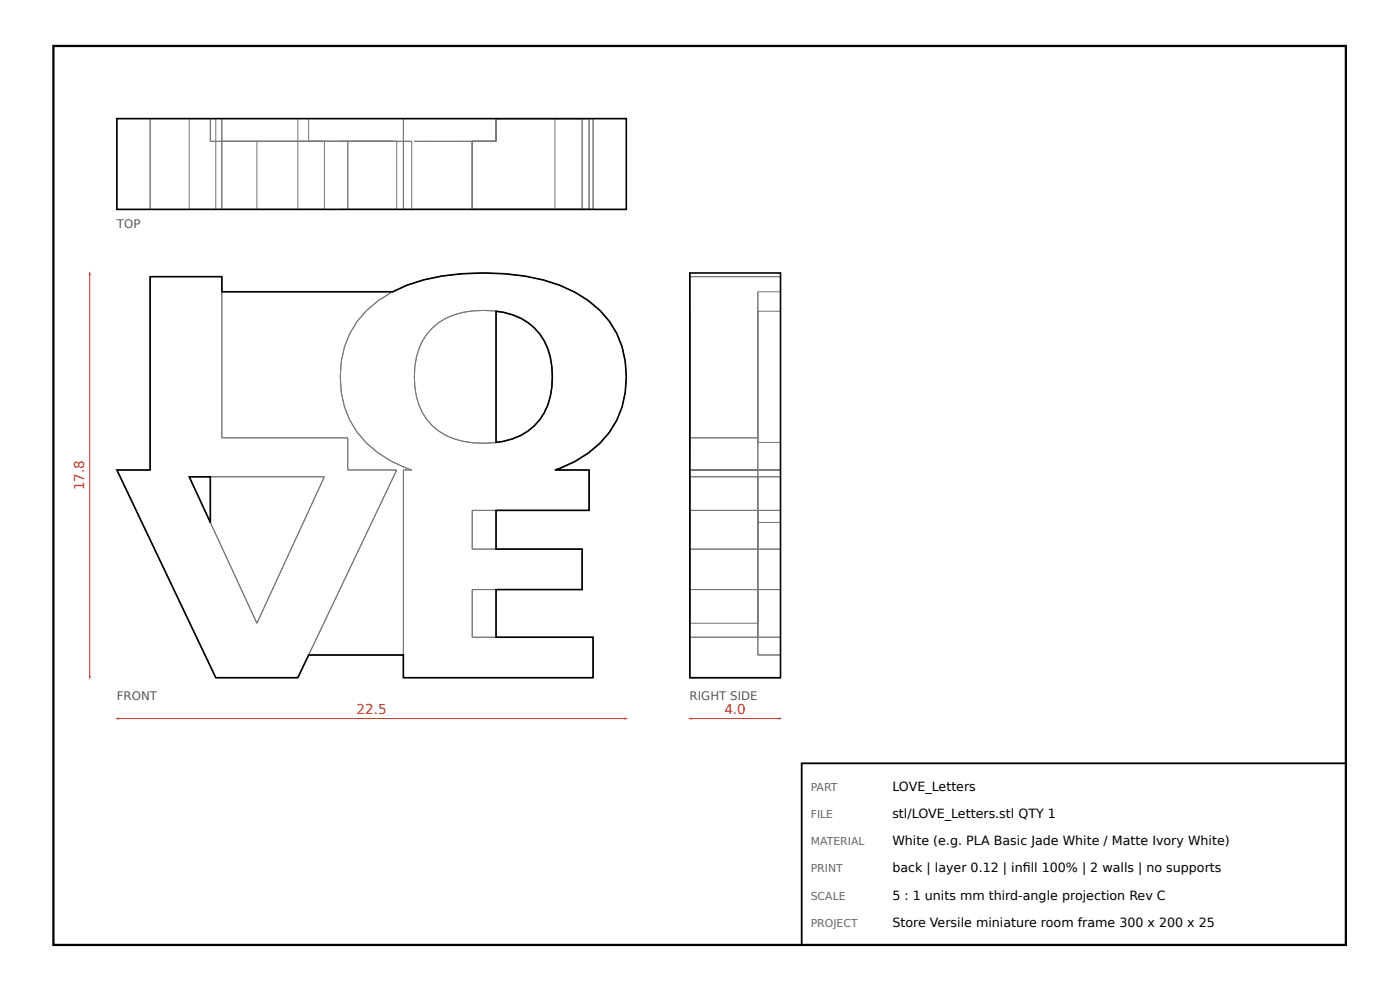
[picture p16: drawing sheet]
<svg xmlns="http://www.w3.org/2000/svg" width="297mm" height="210mm" viewBox="0 0 297 210" stroke-linecap="round" stroke-linejoin="round" font-family="sans-serif">
<defs><g id="words">
<g font-size="2.9" fill="#c0392b">
<text x="17.9" y="104" transform="rotate(-90 17.9 104)">17.8</text>
<text x="75.6" y="151.4">22.5</text>
<text x="153.7" y="151.4">4.0</text>
</g>
<g font-size="2.7">
<text x="189.3" y="167.6">LOVE_Letters</text>
<text x="189.3" y="173.4">stl/LOVE_Letters.stl QTY 1</text>
<text x="189.3" y="179.2">White (e.g. PLA Basic Jade White / Matte Ivory White)</text>
<text x="189.3" y="184.9">back | layer 0.12 | infll 100% | 2 walls | no supports</text>
<text x="217" y="184.9">i</text>
<text x="189.3" y="190.7">5 : 1 units mm third-angle projection Rev C</text>
<text x="189.3" y="196.5">Store Versile miniature room frame 300 x 200 x 25</text>
</g>
<g font-size="2.5" fill="#555">
<text x="24.8" y="48.2">TOP</text>
<text x="24.8" y="148.4">FRONT</text>
<text x="146.3" y="148.4">RIGHT SIDE</text>
</g>
<g font-size="2.3" fill="#666">
<text x="172" y="167.6">PART</text>
<text x="172" y="173.4">FILE</text>
<text x="172" y="179.2">MATERIAL</text>
<text x="172" y="184.9">PRINT</text>
<text x="172" y="190.7">SCALE</text>
<text x="172" y="196.5">PROJECT</text>
</g>
</g></defs>
<path d="M11.3 9.7h274.2v190.6h-274.2z" fill="none" stroke="#000" stroke-width=".48"/>
<g fill="none" stroke="#777" stroke-width=".21">
<path d="M31.9 25.1v19.3M40.1 25.1v19.3M44.6 25.1v4.9h42.7v14.4M45.8 25.1v19.3M47.1 25.1v19.3M54.5 30v14.4M63.2 25.1v19.3M65.5 25.1v4.9M68.8 30v14.4M73.8 30v14.4M84.2 30v14.4M85.6 25.1v19.3"/>
<path d="M100.2 30v14.4M105.2 25.1v4.9h-17.3M117.7 25.1v19.3M123.5 25.1v19.3M125 25.1v19.3M125.8 25.1v19.3M132.9 25.1h-108.1v19.3h108.1M31.9 58.7h15.2v34.1h26.7v6.8h10.4l-21 44.1h-17.4l-21-44.1h7.1zM146.3 58.7h19.3M146.3 57.9v85.8h19.3v-85.8M47.1 61.9h36.2h-.2M77.8 65.8a28.3 28.3 0 0 1 15.9-7.3 52.2 52.2 0 0 1 25.1 2 22.2 22.2 0 0 1 12.1 10.2 21.9 21.9 0 0 1 0 18.4 22.2 22.2 0 0 1-13.2 10.5h7.3v8.6h-24.8v8.2h23.3v8.6h-23.3v10.1h25.6v8.6h-40.2v-44.1h1.7a22.3 22.3 0 0 1-13.1-10.5 21.4 21.4 0 0 1 1.6-21z"/>
<path d="M104.8 65.9a17.3 17.3 0 0 0-11.7 2.5 12.4 12.4 0 0 0-5.1 9.4 15.8 15.8 0 0 0 2.6 11.2 13.2 13.2 0 0 0 9.7 4.9h4.5M104.8 65.9l2 .3M104.8 65.9l.4 .1M105.2 66v27.8M105.2 66l1.6 .2M106.8 66.2a12.3 12.3 0 0 1 10.3 11.6 15.1 15.1 0 0 1-3.7 12.5 13 13 0 0 1-6.6 3.3M160.8 66h4.8M165.6 61.9h-4.8v77h4.8M84.2 99.6l-18.7 39.3h20.1M105.2 93.8l-.4 .1M106.8 93.6l-2 .3M106.8 93.6l-1.6 .2"/>
<path d="M146.3 99.6h19.3M146.3 92.8h14.5M160.8 93.8h4.8M40.1 101.1h28.7l-14.3 31M40.1 101.1l14.4 31M40.1 101.1l4.5 9.7M44.6 101.1v9.7M44.6 110.8l9.9 21.3M105.2 108.2v8.2M146.3 101.1h19.3M146.3 108.2h19.3M146.3 116.4h19.3"/>
<path d="M160.8 110.8h4.8M105.2 125v10.1M146.3 135.1h19.3M146.3 125h19.3M146.3 132.1h14.5"/>
</g>
<path d="M24.8 25.1h108.1v19.3h-108.1zM31.9 58.7h15.2v3.2h36.2a42.2 42.2 0 0 1 19.2-4 42.3 42.3 0 0 1 19.5 4 19.7 19.7 0 0 1 10.6 21.3 19.2 19.2 0 0 1-10.6 14.6l-4.3 1.8h7.3v8.6h-19.8v8.2h18.3v8.6h-18.3v10.1h20.6v8.6h-40.2v-4.8h-20.1l-2.3 4.8h-17.4l-21-44.1h7.1zM146.3 57.9h19.3v85.8h-19.3zM105.2 66a12.5 12.5 0 0 1 11.9 11.8 15.1 15.1 0 0 1-3.3 12 13.2 13.2 0 0 1-8.6 4zM122 61.9h.1M40.1 101.1h4.5v9.7z" fill="none" stroke="#000" stroke-width=".34"/>
<path d="M24.8 152.3h108.1" fill="none" stroke="#c0392b" stroke-width=".21"/>
<g fill="#c0392b">
<path d="M24.4 152.3l.8-.2v.5z"/>
<path d="M132.5 152.1l.8 .2-.8 .3z"/>
</g>
<path d="M19 57.9v85.8" fill="none" stroke="#c0392b" stroke-width=".21"/>
<g fill="#c0392b">
<path d="M18.8 143.3h.5l-.3 .8z"/>
<path d="M19 57.5l.3 .8h-.5z"/>
</g>
<path d="M146.3 152.3h19.3" fill="none" stroke="#c0392b" stroke-width=".21"/>
<g fill="#c0392b">
<path d="M146 152.3l.7-.2v.5z"/>
<path d="M165.2 152.1l.8 .2-.8 .3z"/>
</g>
<path d="M170.1 161.8h115.4v38.5h-115.4z" fill="none" stroke="#000" stroke-width=".38"/>
<use href="#words"/>
</svg>
